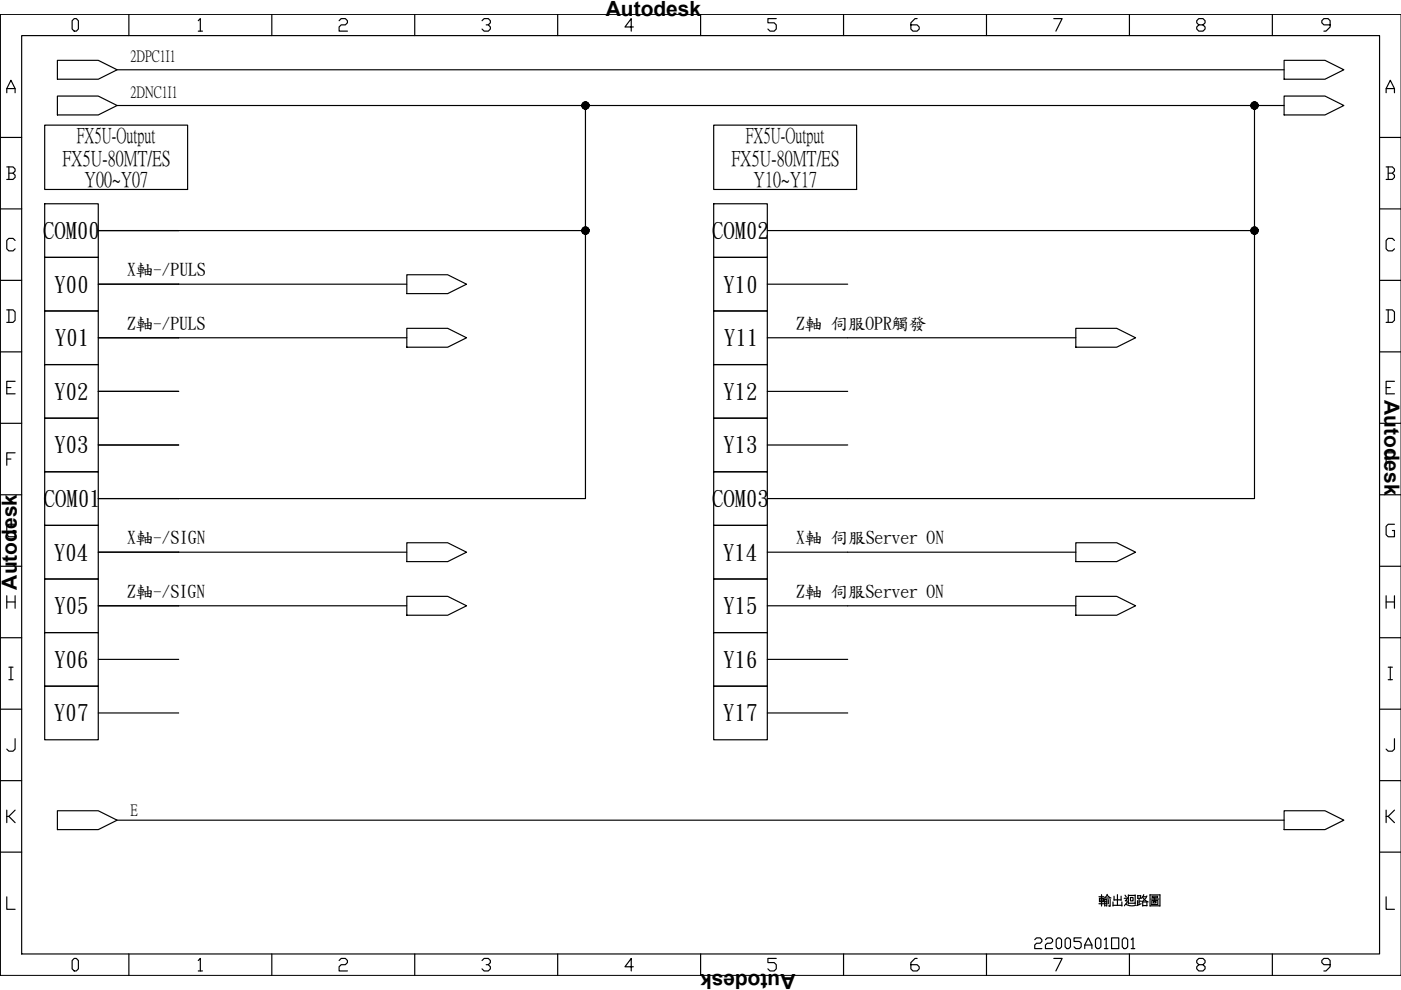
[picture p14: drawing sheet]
<svg xmlns="http://www.w3.org/2000/svg" width="297mm" height="210mm" viewBox="0 0 297 210" stroke-linecap="round" stroke-linejoin="round" font-family="sans-serif">
<defs><g id="words">
<text font-size="5.7" x="218.4" y="202.5">22005A01O01</text>
<g font-size="4.8">
<text x="9.2" y="50.5">COM00</text>
<text x="151" y="50.5">COM02</text>
<text x="11.6" y="61.8">Y00</text>
<text x="153.4" y="61.8">Y10</text>
<text x="11.7" y="73.2">Y01</text>
<text x="153.6" y="73.2">Y11</text>
<text x="11.5" y="84.6">Y02</text>
<text x="153.4" y="84.6">Y12</text>
<text x="11.5" y="95.9">Y03</text>
<text x="153.4" y="95.9">Y13</text>
<text x="9.3" y="107.3">COM01</text>
<text x="151" y="107.3">COM03</text>
<text x="11.5" y="118.7">Y04</text>
<text x="153.3" y="118.7">Y14</text>
<text x="11.5" y="130">Y05</text>
<text x="153.4" y="130">Y15</text>
<text x="11.5" y="141.4">Y06</text>
<text x="153.4" y="141.4">Y16</text>
<text x="11.5" y="152.8">Y07</text>
<text x="153.4" y="152.8">Y17</text>
</g>
<g font-size="4.5">
<text x="13.2" y="34.9">FX5U-80MT/ES</text>
<text x="16.3" y="30">FX5U-Output</text>
<text x="155.1" y="34.9">FX5U-80MT/ES</text>
<text x="158.1" y="30">FX5U-Output</text>
<text x="17.9" y="39.4">Y00~Y07</text>
<text x="159.8" y="39.4">Y10~Y17</text>
</g>
<g font-size="4.4">
<text x="122.8" y="3.4">由 Autodesk 由由由由由</text>
<text x="293.6" y="79.1" transform="rotate(90 293.6 79.1)">由 Autodesk 由由由由由</text>
<text x="3.5" y="130.7" transform="rotate(-90 3.5 130.7)">由 Autodesk 由由由由由</text>
<text x="174.3" y="206.4" transform="rotate(180 174.3 206.4)">由 Autodesk 由由由由由</text>
</g>
<g font-size="3.7">
<text x="27" y="58.4">X軸</text>
<text x="32.5" y="58.4">-/PULS</text>
<text x="26.9" y="69.7">Z軸</text>
<text x="32.5" y="69.7">-/PULS</text>
<text x="168.8" y="69.8">Z軸伺服OPR觸</text>
<text x="192.8" y="69.8">發</text>
<text x="27" y="115.2">X軸</text>
<text x="32.5" y="115.2">-/SIGN</text>
<text x="168.8" y="115.2">X軸伺服Server ON</text>
<text x="26.9" y="126.6">Z軸</text>
<text x="32.5" y="126.6">-/SIGN</text>
<text x="168.8" y="126.6">Z軸伺服Server ON</text>
</g>
<g font-size="3.4">
<text x="27.7" y="13">2DPC1I1</text>
<text x="27.7" y="20.6">2DNC1I1</text>
<text x="27.7" y="172.8">E</text>
</g>
</g></defs>
<g fill="none" stroke="#000" stroke-width=".25">
<path d="M1.4 19.7v-.9l.9-1.8 .9 1.8v.9M1.4 18.8h1.8M4.6 7.5h287.9v194.8h-287.9zM15.7 3.9h.5l.4 .5v1.8l-.4 .4h-.5l-.4-.4v-1.8zM27.3 3v4.5M42 4.4l.5-.5v2.7M42 6.6h.9M57.6 3v4.5M71.9 4.4l.4-.5h.9l.5 .5v.4l-.5 .5h-.9l-.4 .4v.9h1.8M87.9 3v4.5M102.2 4.4l.4-.5h.9l.5 .5v.4l-.5 .5h-.4M103.5 5.3l.5 .4v.5l-.5 .4h-.9l-.4-.4"/>
<path d="M118.2 3v4.5M134.3 5.7h-1.8l1.3-1.8v2.7M148.5 3v4.5M164.6 3.9h-1.8v.9h1.3l.5 .5v.9l-.5 .4h-.8l-.5-.4M178.8 3v4.5M194.4 3.9h-.4l-.9 .9v1.4l.5 .4h.8l.5-.4v-.5l-.5-.4h-1.3M209.2 3v4.5M223.4 3.9h1.8l-1.3 2.7M239.5 3v4.5M254.2 5.3l-.5-.5v-.4l.5-.5h.9l.4 .5v.4l-.4 .5h-.9l-.5 .4v.5l.5 .4h.9l.4-.4v-.5l-.4-.4M269.8 3v4.5M282 5.3h-1.3l-.5-.5v-.4l.5-.5h.9l.4 .5v1.3l-.9 .9h-.4"/>
<path d="M293.9 19.7v-.9l.9-1.8 .9 1.8v.9M293.9 18.8h1.8M297 3h-297v203.8M0 29.1h4.6M1.4 35.4h1.4l.4 .4v.5l-.4 .4M1.9 36.7h.9l.4 .5v.4l-.4 .4h-1.4M1.9 35.4v2.6M292.5 29.1h4.5M293.9 35.4h1.3l.5 .4v.5l-.5 .4M294.3 36.7h.9l.5 .5v.4l-.5 .4h-1.3M294.3 35.4v2.6M0 44.3h4.6"/>
<path d="M0 59.4h4.6M3.2 51l-.4-.5h-.9l-.5 .5v1.8l.5 .4h.9l.4-.4M292.5 44.3h4.5M292.5 59.4h4.5M295.7 51l-.5-.5h-.9l-.4 .5v1.8l.4 .4h.9l.5-.4M0 74.6h4.6M1.4 65.7h1.4l.4 .4v1.8l-.4 .5h-1.4M1.9 65.7v2.7M292.5 74.6h4.5M293.9 65.7h1.3l.5 .4v1.8l-.5 .5h-1.3M294.3 65.7v2.7M0 89.8h4.6"/>
<path d="M1.4 82.2h.9M1.4 97.3h.9M3.2 80.8h-1.8v2.7h1.8M3.2 96h-1.8v2.7M292.5 89.8h4.5M293.9 82.2h.9M293.9 97.3h.9M295.7 80.8h-1.8v2.7h1.8M295.7 96h-1.8v2.7M0 104.9h4.6M3.2 111.2h-1.3l-.5 .4v1.8l.5 .4h1.3v-1.3h-.4M292.5 104.9h4.5"/>
<path d="M295.7 111.2h-1.4l-.4 .4v1.8l.4 .4h1.4v-1.3h-.5M0 120.1h4.6M0 135.2h4.6M1.4 126.3v2.7M1.4 127.6h1.8M3.2 126.3v2.7M292.5 120.1h4.5M292.5 135.2h4.5M293.9 127.6h1.8M293.9 126.3v2.7M295.7 126.3v2.7M0 150.4h4.6"/>
<path d="M1.9 141.5h.9M1.9 144.1h.9M2.3 141.5v2.6M3.2 156.6v2.2l-.4 .5h-.9l-.5-.5M292.5 150.4h4.5M294.3 141.5h.9M294.3 144.1h.9M294.8 141.5v2.6M295.7 156.6v2.2l-.5 .5h-.9l-.4-.5M0 165.5h4.6M1.4 171.8v2.6M1.9 173.1l1.3 1.3"/>
<path d="M3.2 171.8l-1.3 1.3h-.5M292.5 165.5h4.5M293.9 171.8v2.6M294.3 173.1l1.4 1.3M295.7 171.8l-1.4 1.3h-.4M0 180.7h4.6M1.4 190.1v2.7h1.8M292.5 180.7h4.5M293.9 190.1v2.7h1.8M15.7 203.2h.5l.4 .5v1.7l-.4 .5h-.5l-.4-.5v-1.7zM27.3 202.3v4.5M42 203.7l.5-.5v2.7"/>
<path d="M42 205.9h.9M57.6 202.3v4.5M71.9 203.7l.4-.5h.9l.5 .5v.4l-.5 .4h-.9l-.4 .5v.9h1.8M87.9 202.3v4.5M102.2 203.7l.4-.5h.9l.5 .5v.4l-.5 .4h-.4M103.5 204.5l.5 .5v.4l-.5 .5h-.9l-.4-.5M118.2 202.3v4.5M134.3 205h-1.8l1.3-1.8v2.7M148.5 202.3v4.5M164.6 203.2h-1.8v.9h1.3l.5 .4v.9l-.5 .5h-.8l-.5-.5M178.8 202.3v4.5M194.4 203.2h-.4l-.9 .9v1.3l.5 .5h.8l.5-.5v-.4l-.5-.5h-1.3"/>
<path d="M209.2 202.3v4.5M223.4 203.2h1.8l-1.3 2.7M239.5 202.3v4.5M254.2 204.5l-.5-.4v-.4l.5-.5h.9l.4 .5v.4l-.4 .4h-.9l-.5 .5v.4l.5 .5h.9l.4-.5v-.4l-.4-.5M269.8 202.3v4.5M282 204.5h-1.3l-.5-.4v-.4l.5-.5h.9l.4 .5v1.3l-.9 .9h-.4"/>
</g>
<g fill="none" stroke="#000" stroke-width=".25">
<path d="M233 191.6h1M233 190.1h1M233.1 190.5h.8v.7h-.8zM233.1 190.8h.8M233.5 189.7v2.4M234.2 190.7v1.4M234.2 191.6h.5M234.2 190.7h.5M234.2 191.2h.5M234.3 190.4h1M234.7 190.7v1.4l-.3-.1M234.7 189.7l.8 .7"/>
<path d="M234.8 189.6l-.3 .5-.5 .4M235 190.7v.9M235.4 190.7v1.5l-.4-.1M236 191.2v.9M236 191.9h1.9M236.2 190v.9M236.2 190.8h1.5M236.9 189.7v2.2M237.7 190v.9M237.9 191.2v.9M238.4 190.5h.6M238.5 189.8l.3 .4"/>
<path d="M238.6 191h.3l.1 .3-.6 .8M238.7 191.7l1.2 .4 .9-.2M239.1 190.3l-.5 .7M239.2 189.7v2M239.2 191.5h1.5M239.2 189.8h1.5M239.7 190.3h.5v.7h-.5zM240.7 189.7v2M241.2 191v.9M241.2 189.8v.7M241.2 189.9h.6M241.5 191.1h.4"/>
<path d="M241.5 190.5v1.3M241.8 189.8v.7h-.6M241.9 191.6l-.9 .4M242.3 190.2l.5 .7 .6 .3M242.3 191.2h.9M242.3 191.2v.8h.9M242.3 192v.1M242.3 190.1h.8M242.5 189.7l-.5 .8M243.2 190l-.5 .7-.6 .5M243.2 191.1v1M243.8 189.7v2.4"/>
<path d="M243.8 189.7h2.1M243.8 192.1h2.1M244 190.6h1.7M244.2 190.9h1.3v.9h-1.3zM244.3 190h1.1v.3h-1.1zM244.5 191.1v.4h.6v-.4h-.5M244.8 190.3v.5M245.9 189.7v2.4"/>
</g>
<!-- layer: 0 -->
<g fill="none" stroke="#000" stroke-width=".25">
<path d="M12.2 12.8h8.6l4 2-4 2h-8.6zM24.8 14.8h247.5M272.3 12.8h8.6l4 2-4 2h-8.6zM9.5 26.5h30.3v13.7h-30.3zM12.2 20.4h8.6l4 2-4 2h-8.6zM24.8 22.4h247.5M124.1 22.4v26.5h-103.3M151.3 26.5h30.3v13.7h-30.3zM266 22.4v26.5h-103.3M272.3 20.4h8.6l4 2-4 2h-8.6zM9.5 43.2h11.3v11.4h-11.3zM9.5 54.6h11.3v11.3h-11.3z"/>
<path d="M86.3 58.3h8.6l4 2-4 2h-8.6zM124.1 48.9v56.8h-103.3M151.3 43.2h11.4v11.4h-11.4zM151.3 54.6h11.4v11.3h-11.4zM266 48.9v56.8h-103.3M9.5 65.9h11.3v11.4h-11.3zM9.5 77.3h11.3v11.4h-11.3zM20.8 60.3h65.5M20.8 71.6h65.5M86.3 69.6h8.6l4 2-4 2h-8.6zM151.3 65.9h11.4v11.4h-11.4zM151.3 77.3h11.4v11.4h-11.4z"/>
<path d="M162.7 60.3h17M162.7 71.6h65.4M228.1 69.6h8.7l4 2-4 2h-8.7zM9.5 88.7h11.3v11.3h-11.3zM20.8 83h17.1M20.8 94.3h17.1M151.3 88.7h11.4v11.3h-11.4zM162.7 83h17M162.7 94.3h17M9.5 100h11.3v11.4h-11.3zM9.5 111.4h11.3v11.4h-11.3zM20.8 117.1h65.5"/>
<path d="M86.3 115.1h8.6l4 2-4 2h-8.6zM151.3 100h11.4v11.4h-11.4zM151.3 111.4h11.4v11.4h-11.4zM162.7 117.1h65.4M228.1 115.1h8.7l4 2-4 2h-8.7zM9.5 122.8h11.3v11.3h-11.3zM9.5 134.1h11.3v11.4h-11.3zM20.8 128.4h65.5M20.8 139.8h17.1M86.3 126.4h8.6l4 2-4 2h-8.6zM151.3 122.8h11.4v11.3h-11.4zM151.3 134.1h11.4v11.4h-11.4z"/>
<path d="M162.7 128.4h65.4M162.7 139.8h17M228.1 126.4h8.7l4 2-4 2h-8.7zM9.5 145.5h11.3v11.4h-11.3zM20.8 151.2h17.1M151.3 145.5h11.4v11.4h-11.4zM162.7 151.2h17M12.2 171.9h8.6l4 2-4 2h-8.6zM24.8 173.9h247.5M272.3 171.9h8.6l4 2-4 2h-8.6z"/>
</g>
<g fill="#000" stroke="#000" stroke-width=".21">
<path d="M124.1 22.4h.8v.1zM266 22.4h.7v.1zM124.1 48.9h.8v.1zM266 48.9h.7v.1z"/>
<path d="M123.4 22.5v.1l.7-.2zM123.4 22.6l.7-.2-.6 .3zM123.5 22.7v.1l.6-.4z"/>
<path d="M123.4 22.1v.1l.7 .2zM123.4 22.2l.7 .2h-.7zM123.4 22.4v.1l.7-.1z"/>
<path d="M123.5 22.8l.1 .1 .5-.5zM123.6 22.9l.5-.5-.4 .6zM124.1 22.4l-.4 .6h.1z"/>
<path d="M123.6 21.8l-.1 .1 .6 .5zM123.5 21.9l.6 .5-.6-.4zM123.5 22l-.1 .1 .7 .3z"/>
<path d="M124.1 22.4l-.3 .6 .1 .1zM124.1 22.4l-.1 .7h-.1zM124.1 22.4l-.1 .7h.1z"/>
<path d="M123.8 21.7l.3 .7-.2-.7zM123.7 21.8l.1-.1 .3 .7zM123.6 21.8l.5 .6-.4-.6z"/>
<path d="M124.1 22.4v.7h.2zM124.1 22.4l.3 .7h-.1zM124.1 22.4l.3 .7 .1-.1z"/>
<path d="M124.1 21.6v.8l.2-.8zM124 21.6h.1v.8zM123.9 21.7l.2 .7-.1-.8z"/>
<path d="M124.1 22.4l.4 .6h.1zM124.1 22.4l.6 .5-.1 .1zM124.1 22.4l.6 .5v-.1z"/>
<path d="M124.5 21.7l-.4 .7 .5-.6zM124.4 21.7h.1l-.4 .7zM124.3 21.6l-.2 .8 .3-.7z"/>
<path d="M124.1 22.4l.6 .4 .1-.1zM124.1 22.4l.8 .2-.1 .1zM124.1 22.4l.8 .2v-.1z"/>
<path d="M124.1 22.4l.7-.4-.1-.1zM124.1 22.4l.6-.6v.1zM124.6 21.8l-.5 .6 .6-.6z"/>
<path d="M124.1 22.4h.8v-.2zM124.1 22.4l.8-.3v.1zM124.1 22.4l.8-.3-.1-.1z"/>
<path d="M265.2 22.5l.1 .1 .7-.2zM265.3 22.6l.7-.2-.7 .3zM265.3 22.7l.1 .1 .6-.4z"/>
<path d="M265.3 22.1l-.1 .1 .8 .2zM265.2 22.2l.8 .2h-.8zM265.2 22.4v.1l.8-.1z"/>
<path d="M265.4 22.8v.1l.6-.5zM265.4 22.9l.6-.5-.5 .6zM266 22.4l-.5 .6h.1z"/>
<path d="M265.4 21.8v.1l.6 .5zM265.4 21.9l.6 .5-.7-.4zM265.3 22v.1l.7 .3z"/>
<path d="M266 22.4l-.4 .6 .1 .1zM266 22.4l-.1 .7h-.2zM266 22.4l-.1 .7h.1z"/>
<path d="M265.6 21.7l.4 .7-.3-.7zM265.5 21.8l.1-.1 .4 .7zM265.4 21.8l.6 .6-.5-.6z"/>
<path d="M266 22.4v.7h.1zM266 22.4l.2 .7h-.1zM266 22.4l.2 .7 .1-.1z"/>
<path d="M266 21.6v.8l.1-.8zM265.9 21.6h.1v.8zM265.7 21.7l.3 .7-.1-.8z"/>
<path d="M266 22.4l.3 .6h.1zM266 22.4l.5 .5-.1 .1zM266 22.4l.5 .5 .1-.1z"/>
<path d="M266.3 21.7l-.3 .7 .4-.6zM266.2 21.7h.1l-.3 .7zM266.1 21.6l-.1 .8 .2-.7z"/>
<path d="M266 22.4l.6 .4 .1-.1zM266 22.4l.7 .2v.1zM266 22.4l.7 .2v-.1z"/>
<path d="M266 22.4l.7-.4-.1-.1zM266 22.4l.5-.6 .1 .1zM266.4 21.8l-.4 .6 .5-.6z"/>
<path d="M266 22.4h.7v-.2zM266 22.4l.7-.3v.1zM266 22.4l.7-.3v-.1z"/>
<path d="M123.4 49v.1l.7-.2zM123.4 49.1l.7-.2-.6 .3zM123.5 49.2v.1l.6-.4z"/>
<path d="M123.4 48.7v.1l.7 .1zM123.4 48.8l.7 .1h-.7zM123.4 48.9v.1l.7-.1z"/>
<path d="M123.5 49.3l.1 .1 .5-.5zM123.6 49.4l.5-.5-.4 .6zM124.1 48.9l-.4 .6 .1 .1z"/>
<path d="M123.6 48.4h-.1l.6 .5zM123.5 48.4l.6 .5-.6-.4zM123.5 48.5l-.1 .2 .7 .2z"/>
<path d="M124.1 48.9l-.3 .7h.1zM124.1 48.9l-.1 .7h-.1zM124.1 48.9l-.1 .7h.1z"/>
<path d="M123.8 48.2l.3 .7-.2-.7zM123.7 48.3l.1-.1 .3 .7zM123.6 48.4l.5 .5-.4-.6z"/>
<path d="M124.1 48.9v.7h.2zM124.1 48.9l.3 .7h-.1zM124.1 48.9l.3 .7h.1z"/>
<path d="M124.1 48.1v.8l.2-.8zM124 48.1h.1v.8zM123.9 48.2l.2 .7-.1-.8z"/>
<path d="M124.1 48.9l.4 .7 .1-.1zM124.1 48.9l.6 .5-.1 .1zM124.1 48.9l.6 .5v-.1z"/>
<path d="M124.5 48.2l-.4 .7 .5-.6zM124.4 48.2h.1l-.4 .7zM124.3 48.1l-.2 .8 .3-.7z"/>
<path d="M124.1 48.9l.6 .4 .1-.1zM124.1 48.9l.8 .2-.1 .1zM124.1 48.9l.8 .2v-.1z"/>
<path d="M124.1 48.9l.7-.4-.1-.1zM124.1 48.9l.6-.5zM124.6 48.3l-.5 .6 .6-.5z"/>
<path d="M124.1 48.9h.8v-.1zM124.1 48.9l.8-.2v.1zM124.1 48.9l.8-.2-.1-.2z"/>
<path d="M265.2 49l.1 .1 .7-.2zM265.3 49.1l.7-.2-.7 .3zM265.3 49.2l.1 .1 .6-.4z"/>
<path d="M265.3 48.7l-.1 .1 .8 .1zM265.2 48.8l.8 .1h-.8zM265.2 48.9v.1l.8-.1z"/>
<path d="M265.4 49.3v.1l.6-.5zM265.4 49.4l.6-.5-.5 .6zM266 48.9l-.5 .6 .1 .1z"/>
<path d="M265.4 48.4l.6 .5zM265.4 48.4l.6 .5-.7-.4zM265.3 48.5v.2l.7 .2z"/>
<path d="M266 48.9l-.4 .7h.1zM266 48.9l-.1 .7h-.2zM266 48.9l-.1 .7h.1z"/>
<path d="M265.6 48.2l.4 .7-.3-.7zM265.5 48.3l.1-.1 .4 .7zM265.4 48.4l.6 .5-.5-.6z"/>
<path d="M266 48.9v.7h.1zM266 48.9l.2 .7h-.1zM266 48.9l.2 .7h.1z"/>
<path d="M266 48.1v.8l.1-.8zM265.9 48.1h.1v.8zM265.7 48.2l.3 .7-.1-.8z"/>
<path d="M266 48.9l.3 .7 .1-.1zM266 48.9l.5 .5-.1 .1zM266 48.9l.5 .5 .1-.1z"/>
<path d="M266.3 48.2l-.3 .7 .4-.6zM266.2 48.2h.1l-.3 .7zM266.1 48.1l-.1 .8 .2-.7z"/>
<path d="M266 48.9l.6 .4 .1-.1zM266 48.9l.7 .2v.1zM266 48.9l.7 .2v-.1z"/>
<path d="M266 48.9l.7-.4-.1-.1zM266 48.9l.5-.5h.1zM266.4 48.3l-.4 .6 .5-.5z"/>
<path d="M266 48.9h.7v-.1zM266 48.9l.7-.2v.1zM266 48.9l.7-.2v-.2z"/>
</g>
<path d="M0 3h297v203.8h-297z" fill="none" stroke="#000" stroke-width=".21"/>
<use href="#words"/>
</svg>
